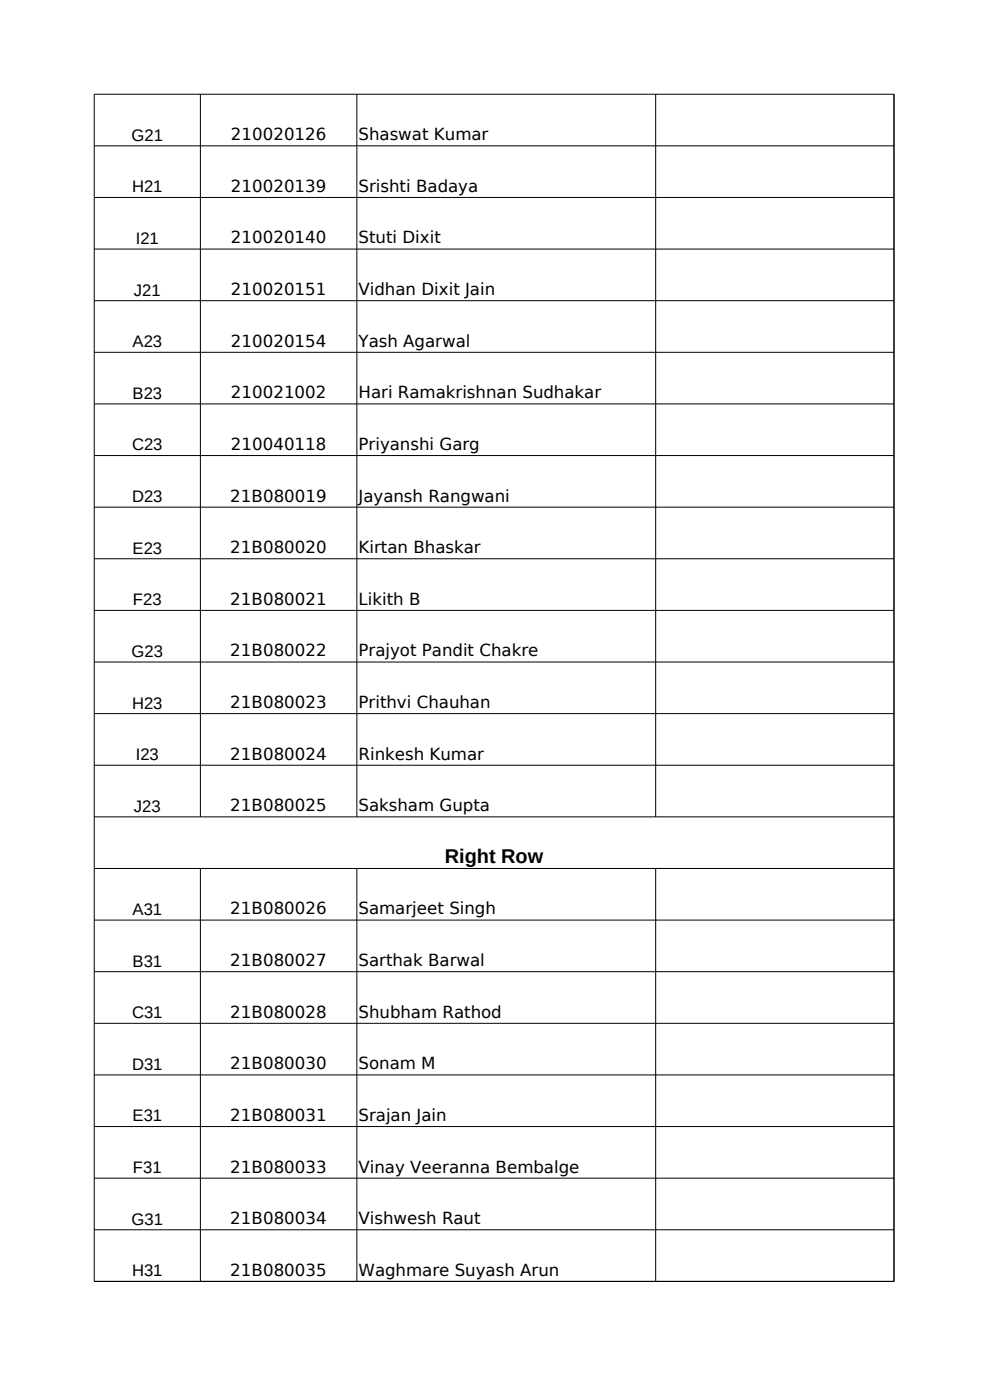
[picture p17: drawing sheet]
<svg xmlns="http://www.w3.org/2000/svg" width="210mm" height="297mm" viewBox="0 0 210 297" stroke-linecap="round" stroke-linejoin="round" font-family="sans-serif">
<defs><g id="words">
<text font-size="4.2" x="94.4" y="183">Right Row</text>
<g font-size="3.5">
<text x="27.9" y="29.9">G21</text>
<text x="49" y="29.7">210020126</text>
<text x="76.1" y="29.7">Shaswat Kumar</text>
<text x="28" y="40.8">H21</text>
<text x="49" y="40.7">210020139</text>
<text x="76.1" y="40.7">Srishti Badaya</text>
<text x="28.8" y="51.8">I21</text>
<text x="49" y="51.7">210020140</text>
<text x="76.1" y="51.7">Stuti Dixit</text>
<text x="28.4" y="62.7">J21</text>
<text x="49" y="62.6">210020151</text>
<text x="76.1" y="62.6">Vidhan Dixit Jain</text>
<text x="28.1" y="73.7">A23</text>
<text x="49" y="73.6">210020154</text>
<text x="76.1" y="73.6">Yash Agarwal</text>
<text x="28.1" y="84.6">B23</text>
<text x="49" y="84.5">210021002</text>
<text x="76.1" y="84.5">Hari Ramakrishnan Sudhakar</text>
<text x="28" y="95.6">C23</text>
<text x="49" y="95.5">210040118</text>
<text x="76.1" y="95.5">Priyanshi Garg</text>
<text x="28" y="106.5">D23</text>
<text x="48.9" y="106.4">21B080019</text>
<text x="76.1" y="106.4">Jayansh Rangwani</text>
<text x="28.1" y="117.5">E23</text>
<text x="48.9" y="117.3">21B080020</text>
<text x="76.1" y="117.3">Kirtan Bhaskar</text>
<text x="28.2" y="128.4">F23</text>
<text x="48.9" y="128.3">21B080021</text>
<text x="76.1" y="128.3">Likith B</text>
<text x="27.9" y="139.4">G23</text>
<text x="48.9" y="139.2">21B080022</text>
<text x="76.1" y="139.2">Prajyot Pandit Chakre</text>
<text x="28" y="150.3">H23</text>
<text x="48.9" y="150.2">21B080023</text>
<text x="76.1" y="150.2">Prithvi Chauhan</text>
<text x="28.8" y="161.3">I23</text>
<text x="48.9" y="161.2">21B080024</text>
<text x="76.1" y="161.2">Rinkesh Kumar</text>
<text x="28.4" y="172.2">J23</text>
<text x="48.9" y="172.1">21B080025</text>
<text x="76.1" y="172.1">Saksham Gupta</text>
<text x="28.1" y="194.1">A31</text>
<text x="48.9" y="194">21B080026</text>
<text x="76.1" y="194">Samarjeet Singh</text>
<text x="28.1" y="205.1">B31</text>
<text x="48.9" y="205">21B080027</text>
<text x="76.1" y="205">Sarthak Barwal</text>
<text x="48.9" y="215.9">21B080028</text>
<text x="76.1" y="215.9">Shubham Rathod</text>
<text x="28" y="216">C31</text>
<text x="28" y="227">D31</text>
<text x="48.9" y="226.8">21B080030</text>
<text x="76.1" y="226.8">Sonam M</text>
<text x="28.1" y="237.9">E31</text>
<text x="48.9" y="237.8">21B080031</text>
<text x="76.1" y="237.8">Srajan Jain</text>
<text x="28.2" y="248.9">F31</text>
<text x="48.9" y="248.7">21B080033</text>
<text x="76.1" y="248.7">Vinay Veeranna Bembalge</text>
<text x="27.9" y="259.8">G31</text>
<text x="48.9" y="259.7">21B080034</text>
<text x="76.1" y="259.7">Vishwesh Raut</text>
<text x="28" y="270.8">H31</text>
<text x="48.9" y="270.7">21B080035</text>
<text x="76.1" y="270.7">Waghmare Suyash Arun</text>
</g>
</g></defs>
<g fill="none" stroke="#000" stroke-width=".21">
<path d="M20 20h169.7l-.1 251.9-169.6-.1zM42.5 20v153.3M75.7 20v153.3M139.1 20v153.3M20 30.9h169.7M20 41.9h169.7M20 52.8h169.7M20 63.8h169.7M20 74.7h169.7M20 85.7h169.7M20 96.6h169.7M20 107.6h169.7"/>
<path d="M20 118.5h169.7M20 129.5h169.7M20 140.4h169.7M20 151.4h169.7M20 162.3h169.7M20 173.3h169.7M20 184.2h169.7M20 195.2h169.7M42.5 184.2v87.7M75.7 184.2v87.7M139.1 184.2v87.7M20 206.1h169.7"/>
<path d="M20 217.1h169.7M20 228h169.7M20 239h169.7M20 249.9h169.7M20 260.9h169.7"/>
</g>
<use href="#words"/>
</svg>
